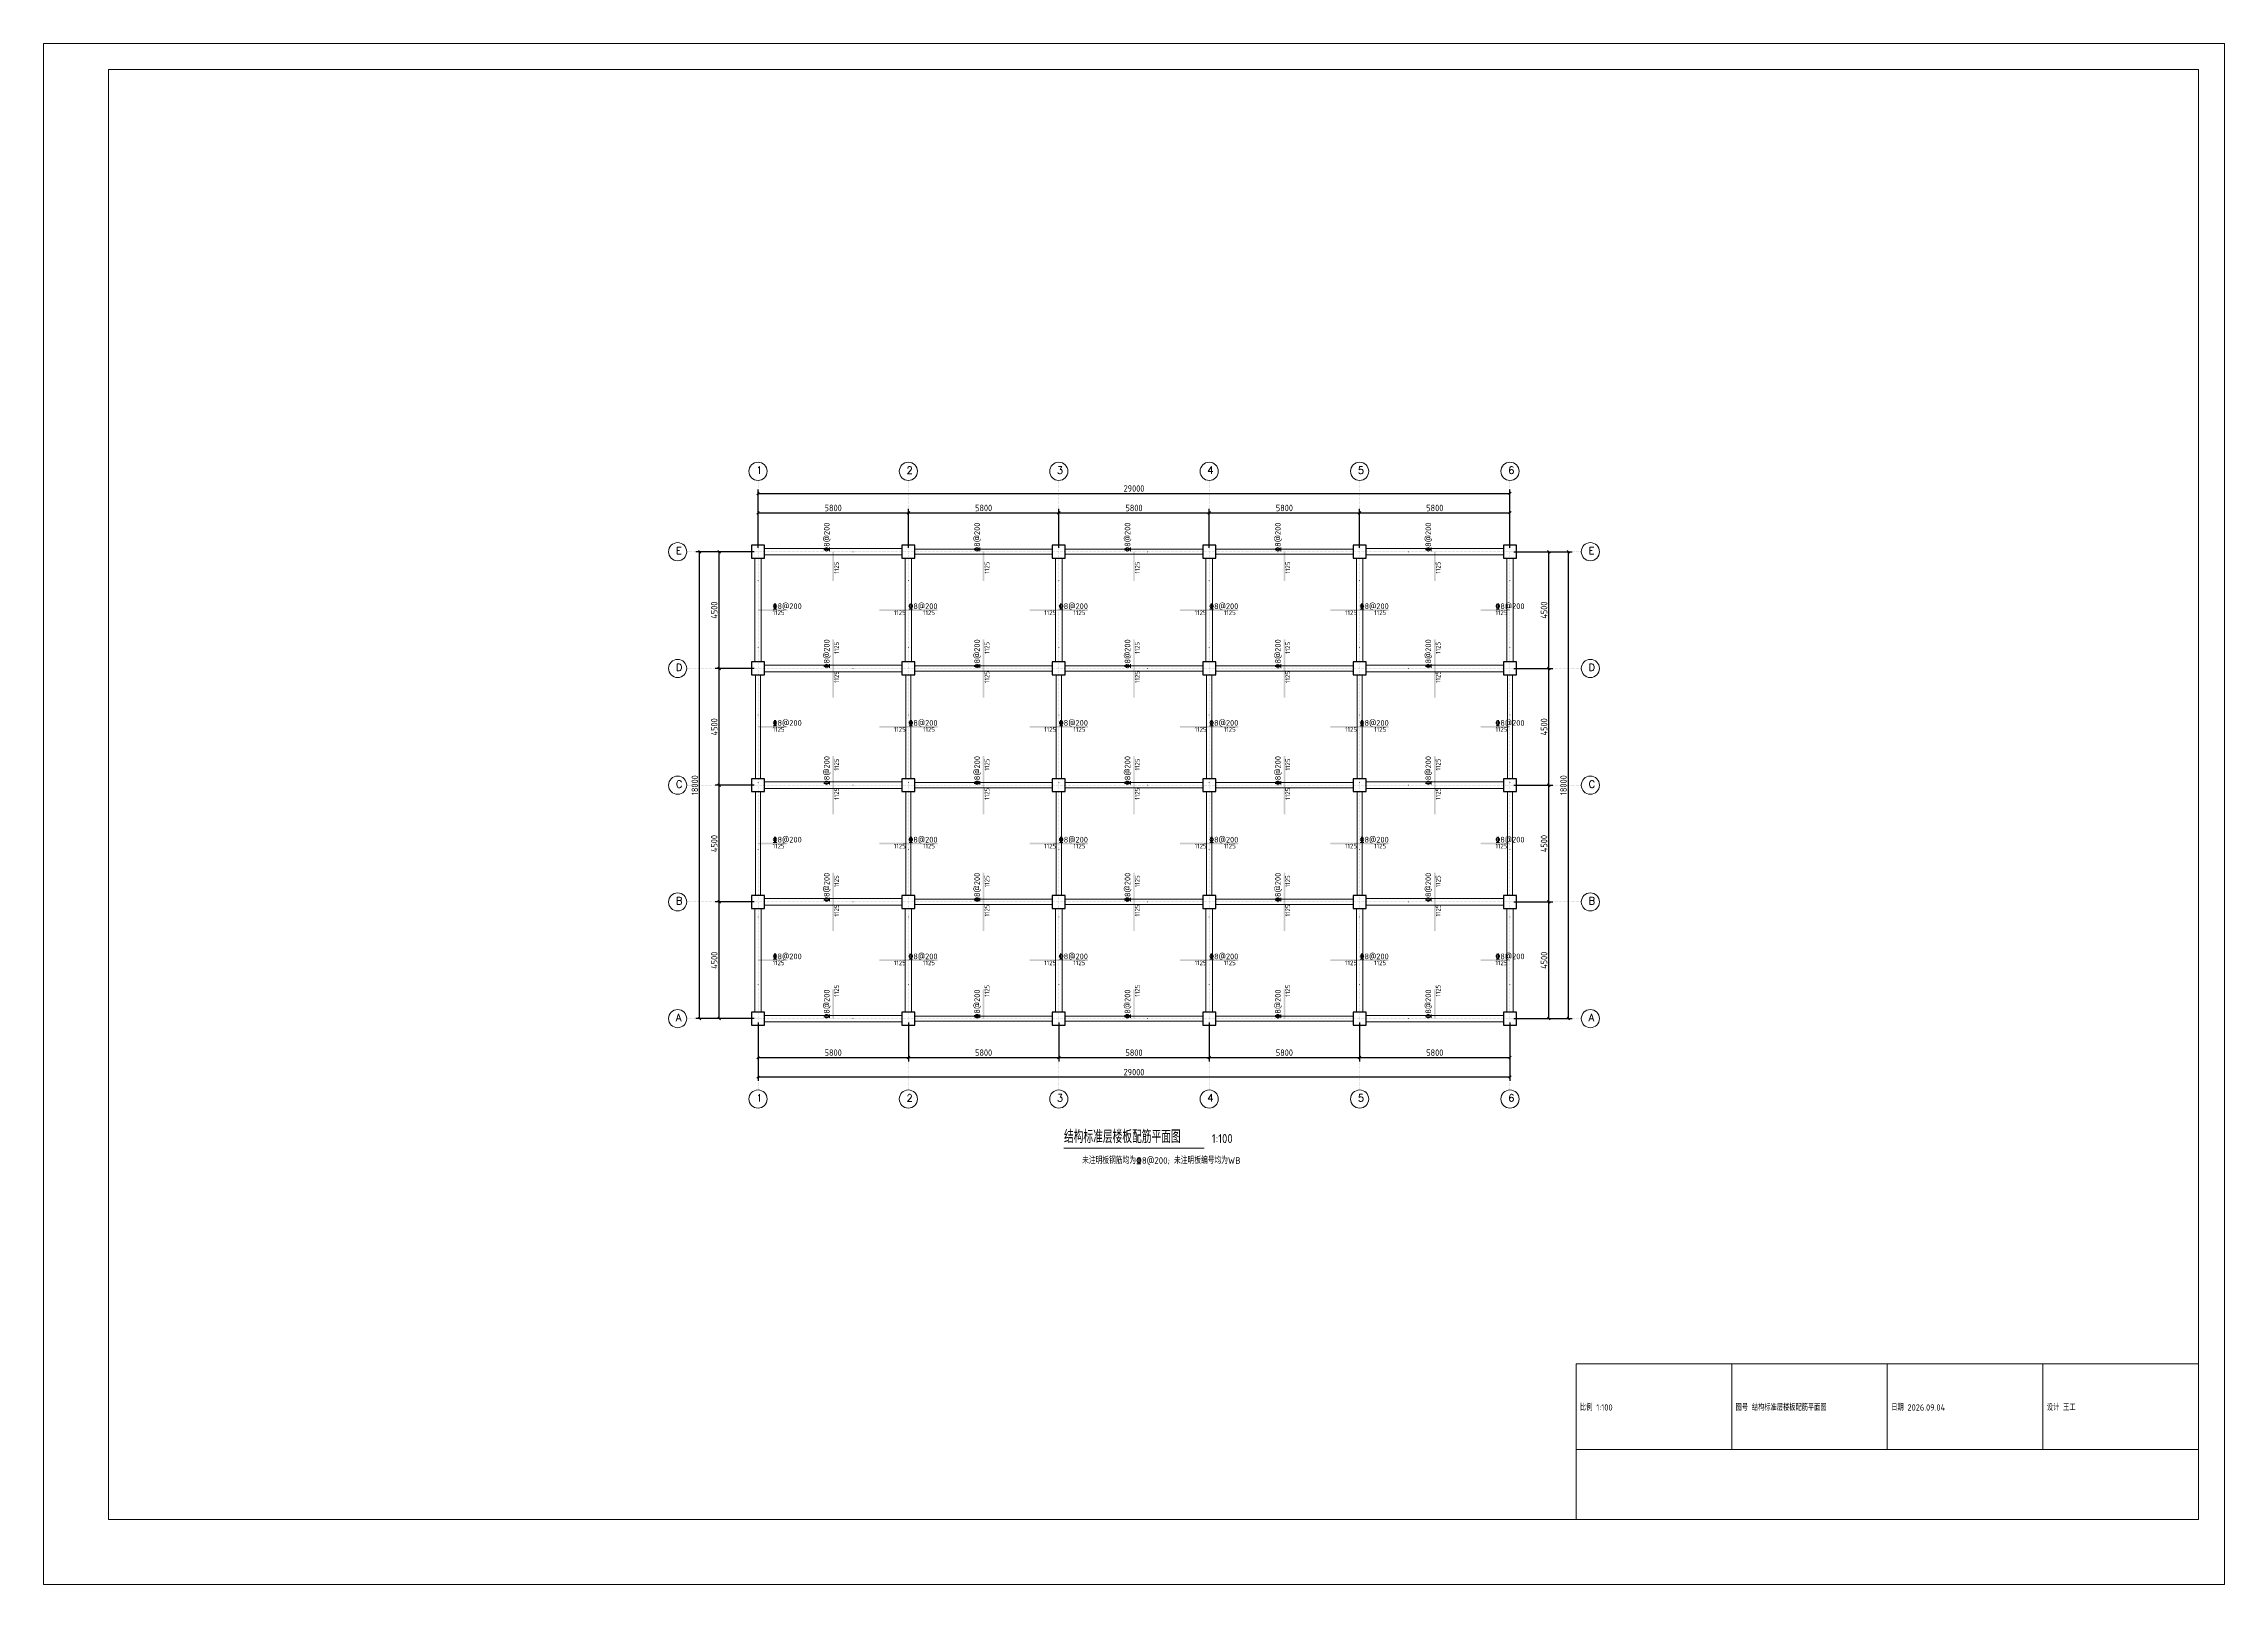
# Model space of a CAD drawing. Header units: millimetres. Extents: x -27550 to 56550, y -21811 to 37589.
import ezdxf

# ---------------------------------------------------------------- set-up
doc = ezdxf.new("R2010")
doc.units = ezdxf.units.MM
doc.header["$LTSCALE"] = 100
doc.linetypes.add('DOT', pattern=[0.508, 0, -0.508])
for name, color, linetype, lineweight in [('S-AXIS', 3, 'Continuous', 15), ('S-AXIS_TEXT', 7, 'Continuous', 15), ('S-BEAM_CON', 4, 'Continuous', 20), ('S-COLU', 6, 'Continuous', 30), ('S-DIM', 3, 'Continuous', 15), ('S-DOTE', 253, 'DOT', 15), ('S-FLOOR_UP_REIN', 1, 'Continuous', 30), ('S-FLOOR_UP_TEXT', 7, 'Continuous', 15), ('S-PUB_TITLE', 4, 'Continuous', 15), ('S-TAB', 7, 'Continuous', 15), ('S-TAB_TEXT', 7, 'Continuous', 15), ('S-TEXT', 7, 'Continuous', 15)]:
    doc.layers.add(name, color=color, linetype=linetype, lineweight=lineweight)
doc.styles.add('AXIS', font='txt.shx')
doc.styles.get("Standard").update_dxf_attribs({"font": 'GBENOR', "bigfont": 'GBCBIG'})
doc.styles.add('TSSD_Rein', font='tssdeng.shx', dxfattribs={"bigfont": 'gbcbig.shx'})
doc.dimstyles.new('DIM100', dxfattribs={"dimscale": 100, "dimtxt": 2.5, "dimasz": 2.5, "dimexe": 1.5, "dimexo": 1.5, "dimtad": 1, "dimtxsty": 'Standard', "dimtsz": 0.5, "dimcen": 2.5, "dimclrd": 3, "dimclre": 3, "dimclrt": 7, "dimazin": 3, "dimtfac": 1, "dimtmove": 0, "dimatfit": 3})

msp = doc.modelspace()

# ---------------------------------------------------------------- linework, layer by layer
at = {"layer": 'S-AXIS'}
for centre in [(0, 21100), (5800, 21100), (11600, 21100), (17400, 21100), (23200, 21100), (29000, 21100), (-3100, 18000), (32100, 18000), (-3100, 13500), (32100, 13500), (-3100, 9000), (32100, 9000), (-3100, 4500), (32100, 4500), (-3100, 0), (32100, 0), (0, -3100), (5800, -3100), (11600, -3100), (17400, -3100), (23200, -3100), (29000, -3100)]:
    msp.add_circle(centre, 350, dxfattribs=at)
at = {"layer": 'S-BEAM_CON'}
for p, q in [((-125, 13750), (-125, 17750)), ((125, 13750), (125, 17750)), ((250, 18125), (5550, 18125)), ((250, 17875), (5550, 17875)), ((5675, 13750), (5675, 17750)), ((5925, 13750), (5925, 17750)), ((6050, 18100), (11350, 18100)), ((6050, 17900), (11350, 17900)), ((11475, 13750), (11475, 17750)), ((11725, 13750), (11725, 17750)), ((11850, 18100), (17150, 18100)), ((11850, 17900), (17150, 17900)), ((17275, 13750), (17275, 17750)), ((17525, 13750), (17525, 17750)), ((17650, 18100), (22950, 18100)), ((17650, 17900), (22950, 17900)), ((23075, 13750), (23075, 17750)), ((23325, 13750), (23325, 17750)), ((23450, 18125), (28750, 18125)), ((23450, 17875), (28750, 17875)), ((28875, 13750), (28875, 17750)), ((29125, 13750), (29125, 17750)), ((250, 13625), (5550, 13625)), ((6050, 13600), (11350, 13600)), ((11850, 13600), (17150, 13600)), ((17650, 13600), (22950, 13600)), ((23450, 13625), (28750, 13625)), ((-100, 9250), (-100, 13250)), ((100, 9250), (100, 13250)), ((250, 13375), (5550, 13375)), ((5700, 9250), (5700, 13250)), ((5900, 9250), (5900, 13250)), ((6050, 13400), (11350, 13400)), ((11500, 9250), (11500, 13250)), ((11700, 9250), (11700, 13250)), ((11850, 13400), (17150, 13400)), ((17300, 9250), (17300, 13250)), ((17500, 9250), (17500, 13250)), ((17650, 13400), (22950, 13400)), ((23100, 9250), (23100, 13250)), ((23300, 9250), (23300, 13250)), ((23450, 13375), (28750, 13375)), ((28900, 9250), (28900, 13250)), ((29100, 9250), (29100, 13250)), ((-100, 4750), (-100, 8750)), ((100, 4750), (100, 8750)), ((250, 9125), (5550, 9125)), ((250, 8875), (5550, 8875)), ((5700, 4750), (5700, 8750)), ((5900, 4750), (5900, 8750)), ((6050, 9100), (11350, 9100)), ((6050, 8900), (11350, 8900)), ((11500, 4750), (11500, 8750)), ((11700, 4750), (11700, 8750)), ((11850, 9100), (17150, 9100)), ((11850, 8900), (17150, 8900)), ((17300, 4750), (17300, 8750)), ((17500, 4750), (17500, 8750)), ((17650, 9100), (22950, 9100)), ((17650, 8900), (22950, 8900)), ((23100, 4750), (23100, 8750)), ((23300, 4750), (23300, 8750)), ((23450, 9125), (28750, 9125)), ((23450, 8875), (28750, 8875)), ((28900, 4750), (28900, 8750)), ((29100, 4750), (29100, 8750)), ((-125, 250), (-125, 4250)), ((125, 250), (125, 4250)), ((250, 4625), (5550, 4625)), ((250, 4375), (5550, 4375)), ((5675, 250), (5675, 4250)), ((5925, 250), (5925, 4250)), ((6050, 4600), (11350, 4600)), ((6050, 4400), (11350, 4400)), ((11475, 250), (11475, 4250)), ((11725, 250), (11725, 4250)), ((11850, 4600), (17150, 4600)), ((11850, 4400), (17150, 4400)), ((17275, 250), (17275, 4250)), ((17525, 250), (17525, 4250)), ((17650, 4600), (22950, 4600)), ((17650, 4400), (22950, 4400)), ((23075, 250), (23075, 4250)), ((23325, 250), (23325, 4250)), ((23450, 4625), (28750, 4625)), ((23450, 4375), (28750, 4375)), ((28875, 250), (28875, 4250)), ((29125, 250), (29125, 4250)), ((250, 125), (5550, 125)), ((6050, 100), (11350, 100)), ((11850, 100), (17150, 100)), ((17650, 100), (22950, 100)), ((23450, 125), (28750, 125)), ((250, -125), (5550, -125)), ((6050, -100), (11350, -100)), ((11850, -100), (17150, -100)), ((17650, -100), (22950, -100)), ((23450, -125), (28750, -125))]:
    msp.add_line(p, q, dxfattribs=at)
at = {"layer": 'S-COLU'}
for points in [[(-250, 17750), (250, 17750), (250, 18250), (-250, 18250), (-250, 17750)], [(5550, 17750), (6050, 17750), (6050, 18250), (5550, 18250), (5550, 17750)], [(11350, 17750), (11850, 17750), (11850, 18250), (11350, 18250), (11350, 17750)], [(17150, 17750), (17650, 17750), (17650, 18250), (17150, 18250), (17150, 17750)], [(22950, 17750), (23450, 17750), (23450, 18250), (22950, 18250), (22950, 17750)], [(28750, 17750), (29250, 17750), (29250, 18250), (28750, 18250), (28750, 17750)], [(-250, 13250), (250, 13250), (250, 13750), (-250, 13750), (-250, 13250)], [(5550, 13250), (6050, 13250), (6050, 13750), (5550, 13750), (5550, 13250)], [(11350, 13250), (11850, 13250), (11850, 13750), (11350, 13750), (11350, 13250)], [(17150, 13250), (17650, 13250), (17650, 13750), (17150, 13750), (17150, 13250)], [(22950, 13250), (23450, 13250), (23450, 13750), (22950, 13750), (22950, 13250)], [(28750, 13250), (29250, 13250), (29250, 13750), (28750, 13750), (28750, 13250)], [(-250, 8750), (250, 8750), (250, 9250), (-250, 9250), (-250, 8750)], [(5550, 8750), (6050, 8750), (6050, 9250), (5550, 9250), (5550, 8750)], [(11350, 8750), (11850, 8750), (11850, 9250), (11350, 9250), (11350, 8750)], [(17150, 8750), (17650, 8750), (17650, 9250), (17150, 9250), (17150, 8750)], [(22950, 8750), (23450, 8750), (23450, 9250), (22950, 9250), (22950, 8750)], [(28750, 8750), (29250, 8750), (29250, 9250), (28750, 9250), (28750, 8750)], [(-250, 4250), (250, 4250), (250, 4750), (-250, 4750), (-250, 4250)], [(5550, 4250), (6050, 4250), (6050, 4750), (5550, 4750), (5550, 4250)], [(11350, 4250), (11850, 4250), (11850, 4750), (11350, 4750), (11350, 4250)], [(17150, 4250), (17650, 4250), (17650, 4750), (17150, 4750), (17150, 4250)], [(22950, 4250), (23450, 4250), (23450, 4750), (22950, 4750), (22950, 4250)], [(28750, 4250), (29250, 4250), (29250, 4750), (28750, 4750), (28750, 4250)], [(-250, -250), (250, -250), (250, 250), (-250, 250), (-250, -250)], [(5550, -250), (6050, -250), (6050, 250), (5550, 250), (5550, -250)], [(11350, -250), (11850, -250), (11850, 250), (11350, 250), (11350, -250)], [(17150, -250), (17650, -250), (17650, 250), (17150, 250), (17150, -250)], [(22950, -250), (23450, -250), (23450, 250), (22950, 250), (22950, -250)], [(28750, -250), (29250, -250), (29250, 250), (28750, 250), (28750, -250)]]:
    msp.add_lwpolyline(points, close=True, dxfattribs=at)
at = {"layer": 'S-DOTE'}
for p, q in [((0, -2750), (0, 20750)), ((5800, -2750), (5800, 20750)), ((11600, -2750), (11600, 20750)), ((17400, -2750), (17400, 20750)), ((23200, -2750), (23200, 20750)), ((29000, -2750), (29000, 20750)), ((-2750, 18000), (31750, 18000)), ((-2750, 13500), (31750, 13500)), ((-2750, 9000), (31750, 9000)), ((-2750, 4500), (31750, 4500)), ((-2750, 0), (31750, 0))]:
    msp.add_line(p, q, dxfattribs=at)
at = {"layer": 'S-FLOOR_UP_REIN'}
for points in [[(2870, 16875), (2930, 16875), (2870, 18000), (2930, 18000)], [(8670, 16875), (8730, 16875), (8670, 18000), (8730, 18000)], [(14470, 16875), (14530, 16875), (14470, 18000), (14530, 18000)], [(20270, 16875), (20330, 16875), (20270, 18000), (20330, 18000)], [(26070, 16875), (26130, 16875), (26070, 18000), (26130, 18000)], [(0, 15720), (1125, 15720), (0, 15780), (1125, 15780)], [(4675, 15720), (6925, 15720), (4675, 15780), (6925, 15780)], [(10475, 15720), (12725, 15720), (10475, 15780), (12725, 15780)], [(16275, 15720), (18525, 15720), (16275, 15780), (18525, 15780)], [(22075, 15720), (24325, 15720), (22075, 15780), (24325, 15780)], [(27875, 15720), (29000, 15720), (27875, 15780), (29000, 15780)], [(2870, 12375), (2930, 12375), (2870, 14625), (2930, 14625)], [(8670, 12375), (8730, 12375), (8670, 14625), (8730, 14625)], [(14470, 12375), (14530, 12375), (14470, 14625), (14530, 14625)], [(20270, 12375), (20330, 12375), (20270, 14625), (20330, 14625)], [(26070, 12375), (26130, 12375), (26070, 14625), (26130, 14625)], [(0, 11220), (1125, 11220), (0, 11280), (1125, 11280)], [(4675, 11220), (6925, 11220), (4675, 11280), (6925, 11280)], [(10475, 11220), (12725, 11220), (10475, 11280), (12725, 11280)], [(16275, 11220), (18525, 11220), (16275, 11280), (18525, 11280)], [(22075, 11220), (24325, 11220), (22075, 11280), (24325, 11280)], [(27875, 11220), (29000, 11220), (27875, 11280), (29000, 11280)], [(2870, 7875), (2930, 7875), (2870, 10125), (2930, 10125)], [(8670, 7875), (8730, 7875), (8670, 10125), (8730, 10125)], [(14470, 7875), (14530, 7875), (14470, 10125), (14530, 10125)], [(20270, 7875), (20330, 7875), (20270, 10125), (20330, 10125)], [(26070, 7875), (26130, 7875), (26070, 10125), (26130, 10125)], [(0, 6720), (1125, 6720), (0, 6780), (1125, 6780)], [(4675, 6720), (6925, 6720), (4675, 6780), (6925, 6780)], [(10475, 6720), (12725, 6720), (10475, 6780), (12725, 6780)], [(16275, 6720), (18525, 6720), (16275, 6780), (18525, 6780)], [(22075, 6720), (24325, 6720), (22075, 6780), (24325, 6780)], [(27875, 6720), (29000, 6720), (27875, 6780), (29000, 6780)], [(2870, 3375), (2930, 3375), (2870, 5625), (2930, 5625)], [(8670, 3375), (8730, 3375), (8670, 5625), (8730, 5625)], [(14470, 3375), (14530, 3375), (14470, 5625), (14530, 5625)], [(20270, 3375), (20330, 3375), (20270, 5625), (20330, 5625)], [(26070, 3375), (26130, 3375), (26070, 5625), (26130, 5625)], [(0, 2220), (1125, 2220), (0, 2280), (1125, 2280)], [(4675, 2220), (6925, 2220), (4675, 2280), (6925, 2280)], [(10475, 2220), (12725, 2220), (10475, 2280), (12725, 2280)], [(16275, 2220), (18525, 2220), (16275, 2280), (18525, 2280)], [(22075, 2220), (24325, 2220), (22075, 2280), (24325, 2280)], [(27875, 2220), (29000, 2220), (27875, 2280), (29000, 2280)], [(2870, 0), (2930, 0), (2870, 1125), (2930, 1125)], [(8670, 0), (8730, 0), (8670, 1125), (8730, 1125)], [(14470, 0), (14530, 0), (14470, 1125), (14530, 1125)], [(20270, 0), (20330, 0), (20270, 1125), (20330, 1125)], [(26070, 0), (26130, 0), (26070, 1125), (26130, 1125)]]:
    msp.add_solid(points, dxfattribs=at)
at = {"layer": 'S-PUB_TITLE'}
for p, q in [((56550, 37588.909), (-27550, 37588.909)), ((-27550, 37588.909), (-27550, -21811.091)), ((56550, -21811.091), (56550, 37588.909)), ((55550, 36588.909), (-25050, 36588.909)), ((-25050, 36588.909), (-25050, -19311.091)), ((55550, -19311.091), (55550, 36588.909)), ((-25050, -19311.091), (55550, -19311.091)), ((-27550, -21811.091), (56550, -21811.091))]:
    msp.add_line(p, q, dxfattribs=at)
at = {"layer": 'S-TAB'}
for p, q in [((55550, -13311.091), (31550, -13311.091)), ((31550, -13311.091), (31550, -19311.091)), ((37550, -16611.091), (37550, -13311.091)), ((43550, -16611.091), (43550, -13311.091)), ((49550, -16611.091), (49550, -13311.091)), ((55550, -19311.091), (55550, -13311.091)), ((31550, -16611.091), (55550, -16611.091)), ((31550, -19311.091), (55550, -19311.091))]:
    msp.add_line(p, q, dxfattribs=at)
at = {"layer": 'S-TEXT'}
msp.add_line((11800, -5000), (17200, -5000), dxfattribs=at)

# ---------------------------------------------------------------- texts
at = {"layer": 'S-AXIS_TEXT', "style": 'AXIS'}
for s, p in [('1', (-70, 21002)), ('2', (5730, 21002)), ('3', (11530, 21002)), ('4', (17330, 21002)), ('5', (23130, 21002)), ('6', (28930, 21002)), ('E', (-3170, 17902)), ('E', (32030, 17902)), ('D', (-3170, 13402)), ('D', (32030, 13402)), ('C', (-3170, 8902)), ('C', (32030, 8902)), ('B', (-3170, 4402)), ('B', (32030, 4402)), ('A', (-3170, -98)), ('A', (32030, -98)), ('1', (-70, -3198)), ('2', (5730, -3198)), ('3', (11530, -3198)), ('4', (17330, -3198)), ('5', (23130, -3198)), ('6', (28930, -3198))]:
    msp.add_text(s, height=280, dxfattribs=at).set_placement(p)
at = {"layer": 'S-FLOOR_UP_TEXT', "style": 'TSSD_Rein'}
for p in [(2760, 18000), (8560, 18000), (14360, 18000), (20160, 18000), (25960, 18000), (2760, 13500), (8560, 13500), (14360, 13500), (20160, 13500), (25960, 13500), (2760, 9000), (8560, 9000), (14360, 9000), (20160, 9000), (25960, 9000), (2760, 4500), (8560, 4500), (14360, 4500), (20160, 4500), (25960, 4500), (2760, 0), (8560, 0), (14360, 0), (20160, 0), (25960, 0)]:
    msp.add_text('%%1328@200', height=220, rotation=90, dxfattribs=at).set_placement(p)
at = {"layer": 'S-FLOOR_UP_TEXT'}
for p in [(3120, 17156.25), (8920, 17156.25), (14720, 17156.25), (20520, 17156.25), (26320, 17156.25), (3120, 14062.5), (8920, 14062.5), (14720, 14062.5), (20520, 14062.5), (26320, 14062.5), (3120, 12937.5), (8920, 12937.5), (14720, 12937.5), (20520, 12937.5), (26320, 12937.5), (3120, 9562.5), (8920, 9562.5), (14720, 9562.5), (20520, 9562.5), (26320, 9562.5), (3120, 8437.5), (8920, 8437.5), (14720, 8437.5), (20520, 8437.5), (26320, 8437.5), (3120, 5062.5), (8920, 5062.5), (14720, 5062.5), (20520, 5062.5), (26320, 5062.5), (3120, 3937.5), (8920, 3937.5), (14720, 3937.5), (20520, 3937.5), (26320, 3937.5), (3120, 843.75), (8920, 843.75), (14720, 843.75), (20520, 843.75), (26320, 843.75)]:
    msp.add_text('1125', height=180, rotation=90, dxfattribs=at).set_placement(p)
at = {"layer": 'S-FLOOR_UP_TEXT', "style": 'TSSD_Rein'}
for p in [(562.5, 15790), (5800, 15790), (11600, 15790), (17400, 15790), (23200, 15790), (28437.5, 15790), (562.5, 11290), (5800, 11290), (11600, 11290), (17400, 11290), (23200, 11290), (28437.5, 11290), (562.5, 6790), (5800, 6790), (11600, 6790), (17400, 6790), (23200, 6790), (28437.5, 6790), (562.5, 2290), (5800, 2290), (11600, 2290), (17400, 2290), (23200, 2290), (28437.5, 2290)]:
    msp.add_text('%%1328@200', height=220, dxfattribs=at).set_placement(p)
at = {"layer": 'S-FLOOR_UP_TEXT'}
for p in [(562.5, 15560), (5237.5, 15560), (6362.5, 15560), (11037.5, 15560), (12162.5, 15560), (16837.5, 15560), (17962.5, 15560), (22637.5, 15560), (23762.5, 15560), (28437.5, 15560), (562.5, 11060), (5237.5, 11060), (6362.5, 11060), (11037.5, 11060), (12162.5, 11060), (16837.5, 11060), (17962.5, 11060), (22637.5, 11060), (23762.5, 11060), (28437.5, 11060), (562.5, 6560), (5237.5, 6560), (6362.5, 6560), (11037.5, 6560), (12162.5, 6560), (16837.5, 6560), (17962.5, 6560), (22637.5, 6560), (23762.5, 6560), (28437.5, 6560), (562.5, 2060), (5237.5, 2060), (6362.5, 2060), (11037.5, 2060), (12162.5, 2060), (16837.5, 2060), (17962.5, 2060), (22637.5, 2060), (23762.5, 2060), (28437.5, 2060)]:
    msp.add_text('1125', height=180, dxfattribs=at).set_placement(p)
at = {"layer": 'S-TAB_TEXT'}
for s, p in [('比例 1:100', (31700, -15111.091)), ('图号 结构标准层楼板配筋平面图', (37700, -15111.091)), ('日期 2026.09.04', (43700, -15111.091)), ('设计 王工', (49700, -15111.091))]:
    msp.add_text(s, height=240, dxfattribs=at).set_placement(p)
at = {"layer": 'S-TEXT'}
for s, height, p in [('结构标准层楼板配筋平面图', 500, (11800, -4800)), ('1:100', 350, (17500, -4800))]:
    msp.add_text(s, height=height, dxfattribs=at).set_placement(p)
at = {"layer": 'S-TEXT', "style": 'TSSD_Rein'}
msp.add_text('未注明板钢筋均为%%1328@200; 未注明板编号均为WB', height=260, dxfattribs=at).set_placement((12500, -5600))

# ---------------------------------------------------------------- dimensions: what is measured, and where the dimension line sits
at = {"layer": 'S-DIM'}
for base, p1, p2 in [((0, 20250), (0, 18000), (29000, 18000)), ((0, 19500), (0, 18000), (5800, 18000)), ((5800, 19500), (5800, 18000), (11600, 18000)), ((11600, 19500), (11600, 18000), (17400, 18000)), ((17400, 19500), (17400, 18000), (23200, 18000)), ((23200, 19500), (23200, 18000), (29000, 18000)), ((0, -1500), (0, 0), (5800, 0)), ((0, -2250), (0, 0), (29000, 0)), ((5800, -1500), (5800, 0), (11600, 0)), ((11600, -1500), (11600, 0), (17400, 0)), ((17400, -1500), (17400, 0), (23200, 0)), ((23200, -1500), (23200, 0), (29000, 0))]:
    msp.add_linear_dim(base=base, p1=p1, p2=p2, dimstyle='DIM100', dxfattribs=at).render()
for base, p1, p2 in [((-2250, 0), (0, 0), (0, 18000)), ((-1500, 13500), (0, 13500), (0, 18000)), ((30500, 13500), (29000, 13500), (29000, 18000)), ((31250, 0), (29000, 0), (29000, 18000)), ((-1500, 9000), (0, 9000), (0, 13500)), ((30500, 9000), (29000, 9000), (29000, 13500)), ((-1500, 4500), (0, 4500), (0, 9000)), ((30500, 4500), (29000, 4500), (29000, 9000)), ((-1500, 0), (0, 0), (0, 4500)), ((30500, 0), (29000, 0), (29000, 4500))]:
    msp.add_linear_dim(base=base, p1=p1, p2=p2, angle=90, dimstyle='DIM100', dxfattribs=at).render()

doc.saveas('drawing.dxf')
